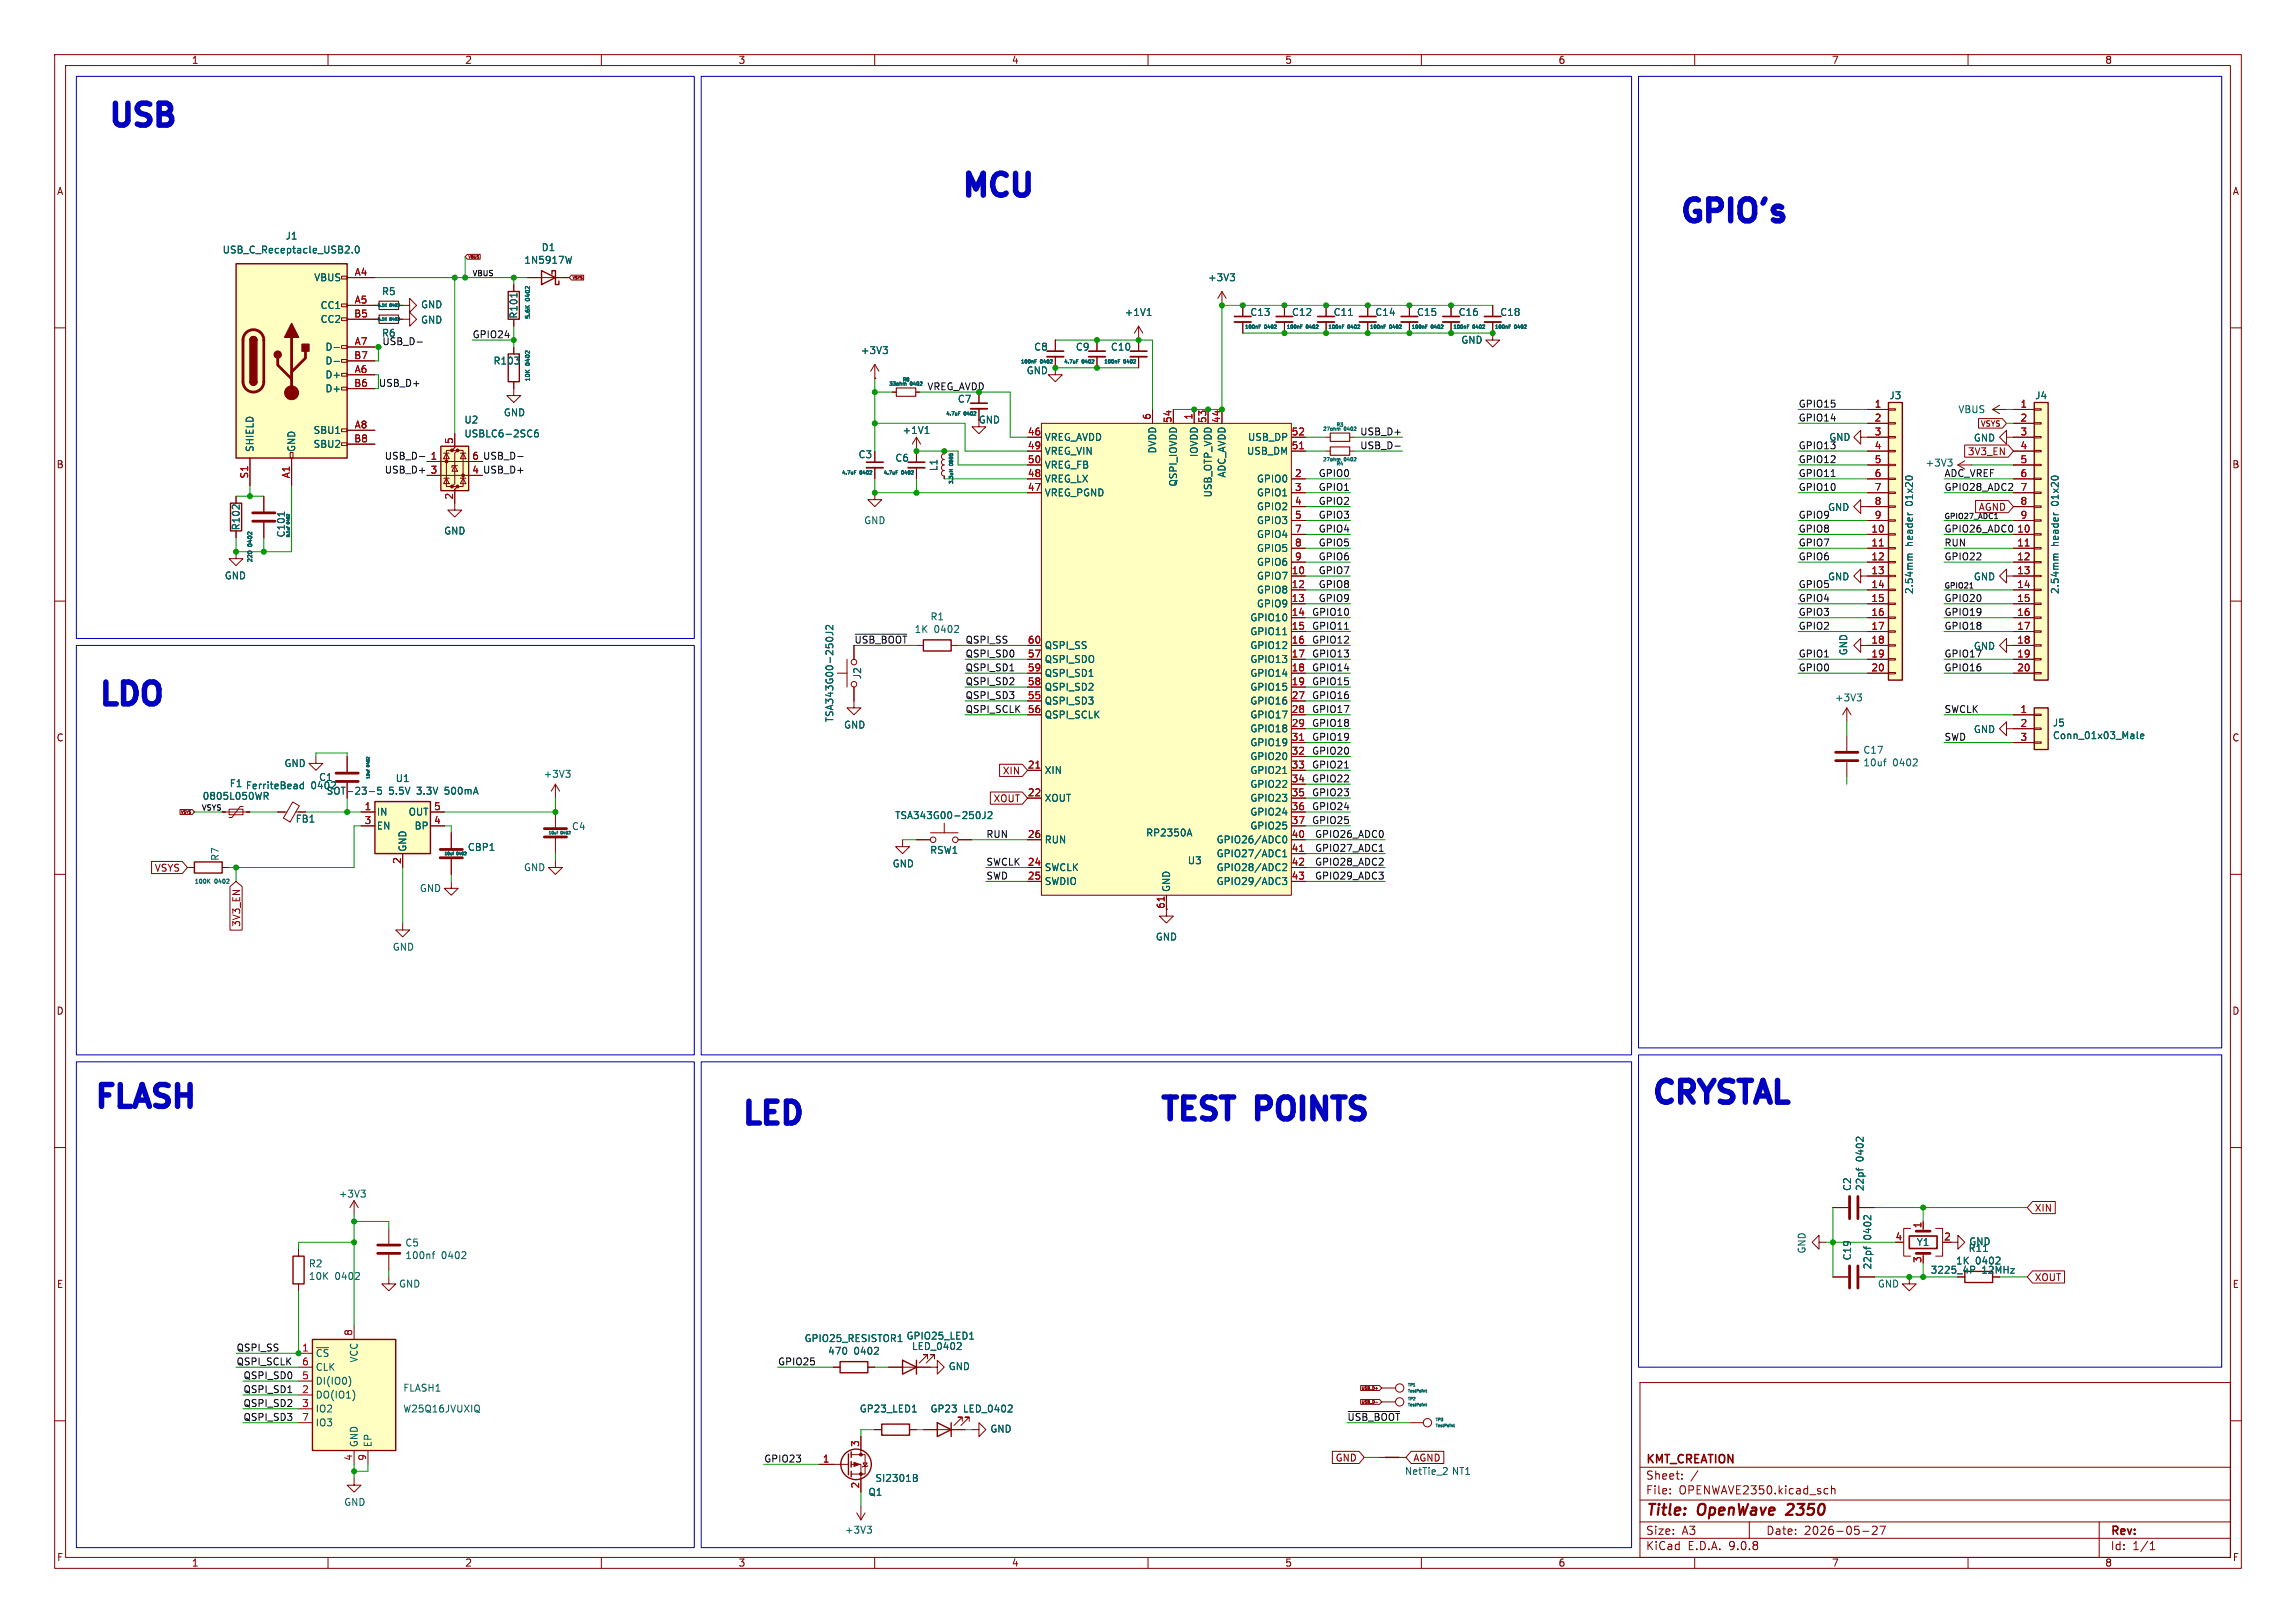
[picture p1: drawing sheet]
<svg xmlns="http://www.w3.org/2000/svg" width="420mm" height="297mm" viewBox="0 0 420 297" stroke-linecap="round" stroke-linejoin="round" font-family="sans-serif">
<defs><g id="words">
<g font-size="5.6" fill="#0000c2">
<text x="19.1" y="24.6">USB</text>
<text x="175.1" y="37.4">MCU</text>
<text x="306.5" y="42.1">GPIO's</text>
<text x="17.3" y="130.5">LDO</text>
<text x="301.4" y="203.4">CRYSTAL</text>
<text x="16.5" y="204.2">FLASH</text>
<text x="134.9" y="207.2">LED</text>
<text x="211.4" y="206.4">TEST</text>
<text x="230.2" y="206.4">POINTS</text>
</g>
<g font-size="2.8" fill="#840000">
<text x="301" y="277.9">Title:</text>
<text x="310.6" y="277.9">OpenWave</text>
<text x="327.7" y="277.9">2350</text>
</g>
<g font-size="2.1" fill="#840000">
<text x="301" y="268.2">KMT_CREATION</text>
<text x="301" y="273.7">File:</text>
<text x="301" y="271">Sheet:</text>
<text x="307.1" y="273.7">OPENWAVE2350.kicad_sch</text>
<text x="301" y="281.1">Size:</text>
<text x="307.6" y="281.1">A3</text>
<text x="323" y="281.1">Date:</text>
<text x="330" y="281.1">2026-05-27</text>
<text x="386" y="281.3">Rev:</text>
<text x="301" y="283.9">KiCad</text>
<text x="308.7" y="283.9">E.D.A.</text>
<text x="316.3" y="283.9">9.0.8</text>
<text x="386" y="283.9">Id:</text>
<text x="390.1" y="283.9">1/1</text>
</g>
<g font-size="1.8" fill="#840000">
<text x="35" y="11.9">1</text>
<text x="85" y="11.9">2</text>
<text x="135" y="11.9">3</text>
<text x="185" y="11.9">4</text>
<text x="235" y="11.9">5</text>
<text x="285" y="11.9">6</text>
<text x="335" y="11.9">7</text>
<text x="385" y="11.9">8</text>
<text x="10.3" y="35.9">A</text>
<text x="408.3" y="35.9">A</text>
<text x="178.9" y="77.7">GND</text>
<text x="359.9" y="83.5">3V3_EN</text>
<text x="10.3" y="85.9">B</text>
<text x="86.3" y="86.7">4 USB_D+</text>
<text x="408.2" y="85.9">B</text>
<text x="10.3" y="135.9">C</text>
<text x="408.2" y="135.9">C</text>
<text x="183.3" y="141.9">XIN</text>
<text x="181.6" y="147">XOUT</text>
<text x="28.2" y="159.7">VSYS</text>
<text x="44.1" y="169.7" transform="rotate(-90 44.1 169.7)">3V3_EN</text>
<text x="10.3" y="185.9">D</text>
<text x="408.2" y="185.9">D</text>
<text x="372.1" y="221.9">XIN</text>
<text x="353.1" y="233.3">3225_4P</text>
<text x="362.5" y="233.3">12MHz</text>
<text x="10.3" y="235.9">E</text>
<text x="372.1" y="234.6">XOUT</text>
<text x="408.3" y="235.9">E</text>
<text x="244.2" y="267.7">GND</text>
<text x="258.4" y="267.7">AGND</text>
<text x="10.3" y="285.9">F</text>
<text x="35" y="286.9">1</text>
<text x="85" y="286.9">2</text>
<text x="135" y="286.9">3</text>
<text x="185" y="286.9">4</text>
<text x="235" y="286.9">5</text>
<text x="285" y="286.9">6</text>
<text x="335" y="286.9">7</text>
<text x="385" y="286.9">8</text>
<text x="408.3" y="285.9">F</text>
</g>
<g font-size="1.8" fill="#006464">
<text x="40.6" y="46.6">USB_C_Receptacle_USB2.0</text>
<text x="52.1" y="44">J1</text>
<text x="99" y="46.2">D1</text>
<text x="57.4" y="51.7">VBUS</text>
<text x="95.8" y="48.5">1N5917W</text>
<text x="220.9" y="51.7">+3V3</text>
<text x="58.5" y="56.7">CC1</text>
<text x="58.5" y="59.3">CC2</text>
<text x="69.8" y="54.2">R5</text>
<text x="76.9" y="59.4">GND</text>
<text x="76.9" y="56.6">GND</text>
<text x="94.8" y="58.4" transform="rotate(-90 94.8 58.4)">R101</text>
<text x="205.6" y="58">+1V1</text>
<text x="228.6" y="58">C13</text>
<text x="236.2" y="58">C12</text>
<text x="243.8" y="58">C11</text>
<text x="251.5" y="58">C14</text>
<text x="259.1" y="58">C15</text>
<text x="266.7" y="58">C16</text>
<text x="274.3" y="58">C18</text>
<text x="59.4" y="64.4">D-</text>
<text x="69.8" y="61.8">R6</text>
<text x="157.4" y="65">+3V3</text>
<text x="189.1" y="64.4">C8</text>
<text x="196.7" y="64.4">C9</text>
<text x="203.1" y="64.4">C10</text>
<text x="267.2" y="63.1">GND</text>
<text x="59.4" y="66.9">D-</text>
<text x="59.4" y="69.4">D+</text>
<text x="59.4" y="72">D+</text>
<text x="90.2" y="66.9">R103</text>
<text x="187.7" y="68.7">GND</text>
<text x="84.8" y="77.7">U2</text>
<text x="92.1" y="76.4">GND</text>
<text x="175.1" y="73.9">C7</text>
<text x="345.5" y="73.3">J3</text>
<text x="358.1" y="75.8">VBUS</text>
<text x="372.2" y="73.3">J4</text>
<text x="46.6" y="82.8" transform="rotate(-90 46.6 82.8)">SHIELD</text>
<text x="54.2" y="82.8" transform="rotate(-90 54.2 82.8)">GND</text>
<text x="57.3" y="79.6">SBU1</text>
<text x="57.3" y="82.1">SBU2</text>
<text x="84.8" y="80.2">USBLC6-2SC6</text>
<text x="165" y="79.6">+1V1</text>
<text x="191" y="80.9">VREG_AVDD</text>
<text x="191" y="83.4">VREG_VIN</text>
<text x="211.7" y="83.1" transform="rotate(-90 211.7 83.1)">DVDD</text>
<text x="219.3" y="83.7" transform="rotate(-90 219.3 83.7)">IOVDD</text>
<text x="228" y="83.4">USB_DM</text>
<text x="228.2" y="80.9">USB_DP</text>
<text x="334.5" y="80.9">GND</text>
<text x="361" y="81">GND</text>
<text x="156.9" y="84">C3</text>
<text x="163.7" y="84.7">C6</text>
<text x="171.7" y="86.3" transform="rotate(-90 171.7 86.3)">L1</text>
<text x="191" y="86">VREG_FB</text>
<text x="191" y="88.5">VREG_LX</text>
<text x="215.5" y="89.1" transform="rotate(-90 215.5 89.1)">QSPI_IOVDD</text>
<text x="224.4" y="87.5" transform="rotate(-90 224.4 87.5)">ADC_AVDD</text>
<text x="229.8" y="88.5">GPIO0</text>
<text x="352.1" y="85.6">+3V3</text>
<text x="191" y="91">VREG_PGND</text>
<text x="221.8" y="91.1" transform="rotate(-90 221.8 91.1)">USB_OTP_VDD</text>
<text x="229.8" y="91">GPIO1</text>
<text x="229.8" y="93.6">GPIO2</text>
<text x="334.3" y="93.7">GND</text>
<text x="350.1" y="92.4" transform="rotate(-90 350.1 92.4)">01x20</text>
<text x="376.8" y="92.4" transform="rotate(-90 376.8 92.4)">01x20</text>
<text x="44" y="97.1" transform="rotate(-90 44 97.1)">R102</text>
<text x="52.3" y="98.5" transform="rotate(-90 52.3 98.5)">C101</text>
<text x="81.1" y="98">GND</text>
<text x="158" y="96.1">GND</text>
<text x="229.8" y="96.1">GPIO3</text>
<text x="229.8" y="98.7">GPIO4</text>
<text x="229.8" y="101.2">GPIO5</text>
<text x="350.1" y="100" transform="rotate(-90 350.1 100)">header</text>
<text x="376.8" y="100" transform="rotate(-90 376.8 100)">header</text>
<text x="41" y="106.2">GND</text>
<text x="229.8" y="103.7">GPIO6</text>
<text x="229.8" y="106.3">GPIO7</text>
<text x="334.3" y="106.4">GND</text>
<text x="361" y="106.4">GND</text>
<text x="170.1" y="113.7">R1</text>
<text x="228.6" y="113.9">GPIO10</text>
<text x="229.8" y="108.8">GPIO8</text>
<text x="229.8" y="111.4">GPIO9</text>
<text x="350.1" y="108.8" transform="rotate(-90 350.1 108.8)">2.54mm</text>
<text x="376.8" y="108.8" transform="rotate(-90 376.8 108.8)">2.54mm</text>
<text x="167.2" y="116">1K</text>
<text x="170.9" y="116">0402</text>
<text x="191" y="119">QSPI_SS</text>
<text x="228.6" y="116.4">GPIO11</text>
<text x="228.6" y="119">GPIO12</text>
<text x="361" y="119.1">GND</text>
<text x="157.7" y="124.4" transform="rotate(-90 157.7 124.4)">J2</text>
<text x="191" y="121.5">QSPI_SDO</text>
<text x="191" y="124.1">QSPI_SD1</text>
<text x="228.6" y="121.5">GPIO13</text>
<text x="228.6" y="124.1">GPIO14</text>
<text x="338.1" y="120" transform="rotate(-90 338.1 120)">GND</text>
<text x="191" y="126.6">QSPI_SD2</text>
<text x="191" y="129.1">QSPI_SD3</text>
<text x="191" y="131.7">QSPI_SCLK</text>
<text x="228.6" y="126.6">GPIO15</text>
<text x="228.6" y="129.1">GPIO16</text>
<text x="228.6" y="131.7">GPIO17</text>
<text x="335.6" y="128.5">+3V3</text>
<text x="152.6" y="132.3" transform="rotate(-90 152.6 132.3)">TSA343G00-250J2</text>
<text x="154.3" y="133.5">GND</text>
<text x="228.6" y="134.2">GPIO18</text>
<text x="228.6" y="136.8">GPIO19</text>
<text x="361" y="134.3">GND</text>
<text x="375.4" y="133.1">J5</text>
<text x="375.4" y="135.5">Conn_01x03_Male</text>
<text x="51.9" y="140.6">GND</text>
<text x="58.3" y="143.1">C1</text>
<text x="72.3" y="143.3">U1</text>
<text x="99.3" y="142.5">+3V3</text>
<text x="191" y="141.8">XIN</text>
<text x="228.6" y="139.3">GPIO20</text>
<text x="228.6" y="141.8">GPIO21</text>
<text x="340.8" y="140.4">10uf</text>
<text x="340.8" y="138.1">C17</text>
<text x="346.2" y="140.4">0402</text>
<text x="37" y="146.6">0805L050WR</text>
<text x="41.9" y="144.2">F1 FerriteBead</text>
<text x="56.9" y="144.6">0402</text>
<text x="59.6" y="145.6">SOT-23-5</text>
<text x="68.8" y="149.5">IN</text>
<text x="71.1" y="145.6">5.5V</text>
<text x="74.7" y="149.5">OUT</text>
<text x="76.4" y="145.6">3.3V</text>
<text x="81.7" y="145.6">500mA</text>
<text x="191" y="146.9">XOUT</text>
<text x="228.6" y="144.4">GPIO22</text>
<text x="228.6" y="146.9">GPIO23</text>
<text x="228.6" y="149.5">GPIO24</text>
<text x="54" y="150.7">FB1</text>
<text x="68.8" y="152">EN</text>
<text x="74.5" y="156" transform="rotate(-90 74.5 156)">GND</text>
<text x="75.7" y="152">BP</text>
<text x="85.5" y="155.9">CBP1</text>
<text x="104.5" y="152.1">C4</text>
<text x="163.6" y="150.1">TSA343G00-250J2</text>
<text x="191" y="154.5">RUN</text>
<text x="209.6" y="153.3">RP2350A</text>
<text x="222.4" y="154.5">GPIO26/ADC0</text>
<text x="228.6" y="152">GPIO25</text>
<text x="40.2" y="157.6" transform="rotate(-90 40.2 157.6)">R7</text>
<text x="95.8" y="159.6">GND</text>
<text x="163.2" y="158.9">GND</text>
<text x="170" y="156.4">RSW1</text>
<text x="191" y="159.6">SWCLK</text>
<text x="217.2" y="158.3">U3</text>
<text x="222.4" y="157.1">GPIO27/ADC1</text>
<text x="222.4" y="159.6">GPIO28/ADC2</text>
<text x="76.7" y="163.4">GND</text>
<text x="191" y="162.2">SWDIO</text>
<text x="214.2" y="163.3" transform="rotate(-90 214.2 163.3)">GND</text>
<text x="222.4" y="162.2">GPIO29/ADC3</text>
<text x="211.3" y="172.3">GND</text>
<text x="71.8" y="174.2">GND</text>
<text x="341.1" y="212.6" transform="rotate(-90 341.1 212.6)">0402</text>
<text x="61.9" y="219.4">+3V3</text>
<text x="338.8" y="218" transform="rotate(-90 338.8 218)">C2</text>
<text x="341.1" y="218" transform="rotate(-90 341.1 218)">22pf</text>
<text x="342.5" y="226.9" transform="rotate(-90 342.5 226.9)">0402</text>
<text x="56.4" y="232.1">R2</text>
<text x="74.1" y="228.3">C5</text>
<text x="74.1" y="230.6">100nf</text>
<text x="80.7" y="230.6">0402</text>
<text x="330.5" y="229.5" transform="rotate(-90 330.5 229.5)">GND</text>
<text x="338.8" y="230.7" transform="rotate(-90 338.8 230.7)">C19</text>
<text x="342.5" y="232.4" transform="rotate(-90 342.5 232.4)">22pf</text>
<text x="350.5" y="228.2">Y1</text>
<text x="357.7" y="231.6">1K</text>
<text x="360" y="229.3">R11</text>
<text x="360.1" y="228.1">GND</text>
<text x="361.4" y="231.6">0402</text>
<text x="56.4" y="234.4">10K</text>
<text x="61.3" y="234.4">0402</text>
<text x="72.9" y="235.8">GND</text>
<text x="343.4" y="235.8">GND</text>
<text x="147.1" y="245.8">GPIO25_RESISTOR1</text>
<text x="165.7" y="245.3">GPIO25_LED1</text>
<text x="57.7" y="248.5">~{CS}</text>
<text x="57.7" y="251.1">CLK</text>
<text x="65.6" y="249.4" transform="rotate(-90 65.6 249.4)">VCC</text>
<text x="151.4" y="248.1">470</text>
<text x="156.2" y="248.1">0402</text>
<text x="166.7" y="247.2">LED_0402</text>
<text x="173.4" y="250.9">GND</text>
<text x="57.7" y="253.6">DI(IO0)</text>
<text x="57.7" y="256.1">DO(IO1)</text>
<text x="73.7" y="254.9">FLASH1</text>
<text x="57.7" y="258.7">IO2</text>
<text x="57.7" y="261.2">IO3</text>
<text x="73.7" y="258.7">W25Q16JVUXIQ</text>
<text x="157.2" y="258.7">GP23_LED1</text>
<text x="170.1" y="258.7">GP23</text>
<text x="176.2" y="258.7">LED_0402</text>
<text x="181.1" y="262.4">GND</text>
<text x="65.6" y="264.9" transform="rotate(-90 65.6 264.9)">GND</text>
<text x="68.2" y="264.9" transform="rotate(-90 68.2 264.9)">EP</text>
<text x="62.9" y="275.8">GND</text>
<text x="158.8" y="273.9">Q1</text>
<text x="160" y="271.4">SI2301B</text>
<text x="256.9" y="270.1">NetTie_2</text>
<text x="265.5" y="270.1">NT1</text>
<text x="154.5" y="280.8">+3V3</text>
</g>
<g font-size="1.8" fill="#a90000">
<text x="64.8" y="50.5">A4</text>
<text x="64.7" y="58.2">B5</text>
<text x="64.8" y="55.6">A5</text>
<text x="64.7" y="65.8">B7</text>
<text x="64.8" y="63.2">A7</text>
<text x="64.7" y="70.9">B6</text>
<text x="64.8" y="68.3">A6</text>
<text x="210.6" y="76.9" transform="rotate(-90 210.6 76.9)">6</text>
<text x="214.4" y="77.5" transform="rotate(-90 214.4 77.5)">54</text>
<text x="218.2" y="76.9" transform="rotate(-90 218.2 76.9)">1</text>
<text x="220.7" y="77.5" transform="rotate(-90 220.7 77.5)">53</text>
<text x="223.3" y="77.5" transform="rotate(-90 223.3 77.5)">44</text>
<text x="342.8" y="74.7">1</text>
<text x="342.8" y="77.2">2</text>
<text x="369.5" y="74.7">1</text>
<text x="369.5" y="77.2">2</text>
<text x="64.7" y="81">B8</text>
<text x="64.8" y="78.5">A8</text>
<text x="82.9" y="81.4" transform="rotate(-90 82.9 81.4)">5</text>
<text x="187.9" y="79.8">46</text>
<text x="187.9" y="82.3">49</text>
<text x="236.2" y="79.8">52</text>
<text x="236.2" y="82.3">51</text>
<text x="342.8" y="79.8">3</text>
<text x="342.8" y="82.3">4</text>
<text x="369.5" y="79.8">3</text>
<text x="369.5" y="82.3">4</text>
<text x="45.5" y="87.7" transform="rotate(-90 45.5 87.7)">S1</text>
<text x="53.1" y="87.6" transform="rotate(-90 53.1 87.6)">A1</text>
<text x="78.7" y="84.2">1</text>
<text x="78.7" y="86.7">3</text>
<text x="86.3" y="84.2">6</text>
<text x="86.3" y="86.7">4</text>
<text x="187.9" y="84.8">50</text>
<text x="187.9" y="87.4">48</text>
<text x="187.9" y="89.9">47</text>
<text x="236.8" y="87.4">2</text>
<text x="236.8" y="89.9">3</text>
<text x="342.8" y="84.8">5</text>
<text x="342.8" y="87.4">6</text>
<text x="342.8" y="89.9">7</text>
<text x="369.5" y="84.8">5</text>
<text x="369.5" y="87.4">6</text>
<text x="369.5" y="89.9">7</text>
<text x="82.9" y="91.5" transform="rotate(-90 82.9 91.5)">2</text>
<text x="236.8" y="92.5">4</text>
<text x="236.8" y="95">5</text>
<text x="342.8" y="92.5">8</text>
<text x="342.8" y="95">9</text>
<text x="369.5" y="92.5">8</text>
<text x="369.5" y="95">9</text>
<text x="236.8" y="97.5">7</text>
<text x="236.8" y="100.1">8</text>
<text x="342.2" y="97.5">10</text>
<text x="342.2" y="100.1">11</text>
<text x="368.9" y="97.5">10</text>
<text x="368.9" y="100.1">11</text>
<text x="236.2" y="105.2">10</text>
<text x="236.2" y="107.7">12</text>
<text x="236.8" y="102.6">9</text>
<text x="342.2" y="102.6">12</text>
<text x="342.2" y="105.2">13</text>
<text x="342.2" y="107.7">14</text>
<text x="368.9" y="102.6">12</text>
<text x="368.9" y="105.2">13</text>
<text x="368.9" y="107.7">14</text>
<text x="236.2" y="110.2">13</text>
<text x="236.2" y="112.8">14</text>
<text x="342.2" y="110.2">15</text>
<text x="342.2" y="112.8">16</text>
<text x="368.9" y="110.2">15</text>
<text x="368.9" y="112.8">16</text>
<text x="187.9" y="117.9">60</text>
<text x="236.2" y="115.3">15</text>
<text x="236.2" y="117.9">16</text>
<text x="342.2" y="115.3">17</text>
<text x="342.2" y="117.9">18</text>
<text x="368.9" y="115.3">17</text>
<text x="368.9" y="117.9">18</text>
<text x="187.9" y="120.4">57</text>
<text x="187.9" y="122.9">59</text>
<text x="187.9" y="125.5">58</text>
<text x="236.2" y="120.4">17</text>
<text x="236.2" y="122.9">18</text>
<text x="236.2" y="125.5">19</text>
<text x="342.2" y="120.4">19</text>
<text x="342.2" y="122.9">20</text>
<text x="368.9" y="120.4">19</text>
<text x="368.9" y="122.9">20</text>
<text x="187.9" y="128">55</text>
<text x="187.9" y="130.6">56</text>
<text x="236.2" y="128">27</text>
<text x="236.2" y="130.6">28</text>
<text x="369.5" y="130.6">1</text>
<text x="236.2" y="133.1">29</text>
<text x="236.2" y="135.6">31</text>
<text x="369.5" y="133.1">2</text>
<text x="369.5" y="135.6">3</text>
<text x="187.9" y="140.7">21</text>
<text x="236.2" y="138.2">32</text>
<text x="236.2" y="140.7">33</text>
<text x="236.2" y="143.3">34</text>
<text x="66.6" y="148.3">1</text>
<text x="79.3" y="148.3">5</text>
<text x="187.9" y="145.8">22</text>
<text x="236.2" y="145.8">35</text>
<text x="236.2" y="148.3">36</text>
<text x="66.6" y="150.9">3</text>
<text x="79.3" y="150.9">4</text>
<text x="187.9" y="153.4">26</text>
<text x="236.2" y="150.9">37</text>
<text x="236.2" y="153.4">40</text>
<text x="236.2" y="156">41</text>
<text x="73.4" y="158.2" transform="rotate(-90 73.4 158.2)">2</text>
<text x="187.9" y="158.5">24</text>
<text x="187.9" y="161">25</text>
<text x="236.2" y="158.5">42</text>
<text x="236.2" y="161">43</text>
<text x="213.1" y="166.4" transform="rotate(-90 213.1 166.4)">61</text>
<text x="346.6" y="227.1">4</text>
<text x="351.5" y="224.9" transform="rotate(-90 351.5 224.9)">1</text>
<text x="355.5" y="227.1">2</text>
<text x="351.5" y="231.2" transform="rotate(-90 351.5 231.2)">3</text>
<text x="64.5" y="244.5" transform="rotate(-90 64.5 244.5)">8</text>
<text x="55.2" y="247.4">1</text>
<text x="55.2" y="249.9">6</text>
<text x="55.2" y="252.5">5</text>
<text x="55.2" y="255">2</text>
<text x="55.2" y="257.6">3</text>
<text x="55.2" y="260.1">7</text>
<text x="64.5" y="267.4" transform="rotate(-90 64.5 267.4)">4</text>
<text x="67.1" y="267.4" transform="rotate(-90 67.1 267.4)">9</text>
<text x="150.4" y="267.7">1</text>
<text x="157.2" y="264.9" transform="rotate(-90 157.2 264.9)">3</text>
<text x="157.2" y="272.5" transform="rotate(-90 157.2 272.5)">2</text>
</g>
<g font-size="1.8" fill="#0f0f0f">
<text x="69.8" y="63.2">USB_D-</text>
<text x="86.4" y="62">GPIO24</text>
<text x="69.2" y="70.9">USB_D+</text>
<text x="328.9" y="77.2">GPIO14</text>
<text x="328.9" y="74.7">GPIO15</text>
<text x="248.7" y="82.3">USB_D-</text>
<text x="248.7" y="79.7">USB_D+</text>
<text x="328.9" y="82.3">GPIO13</text>
<text x="70.3" y="86.7">USB_D+</text>
<text x="70.3" y="84.2">USB_D-</text>
<text x="86.3" y="84.2">6 USB_D-</text>
<text x="241.1" y="89.9">GPIO1</text>
<text x="241.1" y="87.4">GPIO0</text>
<text x="328.9" y="89.9">GPIO10</text>
<text x="328.9" y="87.4">GPIO11</text>
<text x="328.9" y="84.8">GPIO12</text>
<text x="355.6" y="89.9">GPIO28_ADC2</text>
<text x="355.6" y="87.4">ADC_VREF</text>
<text x="241.1" y="95">GPIO3</text>
<text x="241.1" y="92.4">GPIO2</text>
<text x="328.9" y="95">GPIO9</text>
<text x="361.9" y="93.7">AGND</text>
<text x="241.1" y="100.1">GPIO5</text>
<text x="241.1" y="97.5">GPIO4</text>
<text x="328.9" y="100.1">GPIO7</text>
<text x="328.9" y="97.5">GPIO8</text>
<text x="355.6" y="100.1">RUN</text>
<text x="355.6" y="97.5">GPIO26_ADC0</text>
<text x="241.1" y="102.6">GPIO6</text>
<text x="241.1" y="105.1">GPIO7</text>
<text x="241.1" y="107.7">GPIO8</text>
<text x="328.9" y="102.6">GPIO6</text>
<text x="328.9" y="107.7">GPIO5</text>
<text x="355.6" y="102.6">GPIO22</text>
<text x="239.9" y="112.8">GPIO10</text>
<text x="241.1" y="110.2">GPIO9</text>
<text x="328.9" y="110.2">GPIO4</text>
<text x="328.9" y="112.8">GPIO3</text>
<text x="355.6" y="112.8">GPIO19</text>
<text x="355.6" y="110.2">GPIO20</text>
<text x="156.2" y="117.8">~{USB_BOOT}</text>
<text x="176.5" y="117.8">QSPI_SS</text>
<text x="239.9" y="117.8">GPIO12</text>
<text x="239.9" y="115.3">GPIO11</text>
<text x="328.9" y="115.3">GPIO2</text>
<text x="355.6" y="115.3">GPIO18</text>
<text x="176.5" y="120.4">QSPI_SD0</text>
<text x="176.5" y="125.5">QSPI_SD2</text>
<text x="176.5" y="122.9">QSPI_SD1</text>
<text x="239.9" y="120.4">GPIO13</text>
<text x="239.9" y="125.5">GPIO15</text>
<text x="239.9" y="122.9">GPIO14</text>
<text x="328.9" y="120.4">GPIO1</text>
<text x="328.9" y="122.9">GPIO0</text>
<text x="355.6" y="122.9">GPIO16</text>
<text x="355.6" y="120.4">GPIO17</text>
<text x="176.5" y="128">QSPI_SD3</text>
<text x="176.5" y="130.5">QSPI_SCLK</text>
<text x="239.9" y="128">GPIO16</text>
<text x="239.9" y="130.5">GPIO17</text>
<text x="355.6" y="130.5">SWCLK</text>
<text x="239.9" y="133.1">GPIO18</text>
<text x="239.9" y="135.6">GPIO19</text>
<text x="355.6" y="135.6">SWD</text>
<text x="239.9" y="140.7">GPIO21</text>
<text x="239.9" y="138.2">GPIO20</text>
<text x="239.9" y="143.2">GPIO22</text>
<text x="239.9" y="148.3">GPIO24</text>
<text x="239.9" y="145.8">GPIO23</text>
<text x="180.3" y="153.4">RUN</text>
<text x="239.9" y="150.9">GPIO25</text>
<text x="240.5" y="153.4">GPIO26_ADC0</text>
<text x="240.5" y="155.9">GPIO27_ADC1</text>
<text x="180.3" y="161">SWD</text>
<text x="180.3" y="158.5">SWCLK</text>
<text x="240.5" y="161">GPIO29_ADC3</text>
<text x="240.5" y="158.5">GPIO28_ADC2</text>
<text x="43.2" y="249.9">QSPI_SCLK</text>
<text x="43.2" y="247.4">QSPI_SS</text>
<text x="142.2" y="249.9">GPIO25</text>
<text x="44.4" y="257.5">QSPI_SD2</text>
<text x="44.4" y="252.5">QSPI_SD0</text>
<text x="44.4" y="255">QSPI_SD1</text>
<text x="44.4" y="260.1">QSPI_SD3</text>
<text x="246.4" y="260.1">~{USB_BOOT}</text>
<text x="139.7" y="267.7">GPIO23</text>
</g>
<text font-size="1.8" fill="#009600" x="169.5" y="71.5">VREG_AVDD</text>
<g font-size="1.4" fill="#0f0f0f">
<text x="86.4" y="50.6">VBUS</text>
<text x="355.6" y="95">GPIO27_ADC1</text>
<text x="355.6" y="107.7">GPIO21</text>
<text x="36.8" y="148.4">VSYS</text>
</g>
<text font-size="1.4" fill="#840000" x="362.2" y="78.3">VSYS</text>
<g font-size="1.1" fill="#006464">
<text x="97.1" y="58.5" transform="rotate(-90 97.1 58.5)">5.6K</text>
<text x="97.1" y="55" transform="rotate(-90 97.1 55)">0402</text>
<text x="97.1" y="69.9" transform="rotate(-90 97.1 69.9)">10K</text>
<text x="97.1" y="66.8" transform="rotate(-90 97.1 66.8)">0402</text>
<text x="46.3" y="100" transform="rotate(-90 46.3 100)">0402</text>
<text x="46.3" y="103" transform="rotate(-90 46.3 103)">220</text>
<text x="35.5" y="161.9">100K</text>
<text x="39.3" y="161.9">0402</text>
</g>
<g font-size=".9" fill="#006464">
<text x="227.6" y="60.4">100nF</text>
<text x="231.3" y="60.4">0402</text>
<text x="235.2" y="60.4">100nF</text>
<text x="239" y="60.4">0402</text>
<text x="242.8" y="60.4">100nF</text>
<text x="246.6" y="60.4">0402</text>
<text x="250.5" y="60.4">100nF</text>
<text x="254.2" y="60.4">0402</text>
<text x="258.1" y="60.4">100nF</text>
<text x="261.8" y="60.4">0402</text>
<text x="265.7" y="60.4">100nF</text>
<text x="269.4" y="60.4">0402</text>
<text x="273.3" y="60.4">100nF</text>
<text x="277.1" y="60.4">0402</text>
<text x="162.5" y="70.8">33ohm</text>
<text x="164.9" y="70">R8</text>
<text x="166.5" y="70.8">0402</text>
<text x="186.6" y="66.7">100nF</text>
<text x="190.3" y="66.7">0402</text>
<text x="194.5" y="66.7">4.7uF</text>
<text x="198" y="66.7">0402</text>
<text x="201.8" y="66.7">100nF</text>
<text x="205.6" y="66.7">0402</text>
<text x="172.9" y="76.2">4.7uF</text>
<text x="176.4" y="76.2">0402</text>
<text x="241.9" y="79">27ohm</text>
<text x="244.3" y="78.3">R3</text>
<text x="245.9" y="79">0402</text>
<text x="153.9" y="87">4.7uF</text>
<text x="157.3" y="87">0402</text>
<text x="161.5" y="87">4.7uF</text>
<text x="164.9" y="87">0402</text>
<text x="174.5" y="88.7" transform="rotate(-90 174.5 88.7)">3.3uH</text>
<text x="174.5" y="85.2" transform="rotate(-90 174.5 85.2)">0805</text>
<text x="241.9" y="84.6">27ohm</text>
<text x="244.3" y="85.4">R4</text>
<text x="245.9" y="84.6">0402</text>
</g>
<g font-size=".7" fill="#840000">
<text x="85.6" y="47.5">VBUS</text>
<text x="104.6" y="51.3">VSYS</text>
<text x="32.9" y="149.1">VSYS</text>
<text x="248.8" y="254.5">USB_D+</text>
<text x="248.8" y="257.1">USB_D-</text>
</g>
<g font-size=".7" fill="#006464">
<text x="69" y="56.3">5.1K</text>
<text x="69" y="58.9">5.1K</text>
<text x="71.3" y="56.3">0402</text>
<text x="71.3" y="58.9">0402</text>
<text x="53.1" y="95.8" transform="rotate(-90 53.1 95.8)">0402</text>
<text x="53.1" y="98.4" transform="rotate(-90 53.1 98.4)">0.1uf</text>
<text x="67.8" y="142.7" transform="rotate(-90 67.8 142.7)">10uf</text>
<text x="67.8" y="140.3" transform="rotate(-90 67.8 140.3)">0402</text>
<text x="100.2" y="152.8">10uf</text>
<text x="102.6" y="152.8">0402</text>
<text x="81.2" y="156.7">10uf</text>
<text x="83.6" y="156.7">0402</text>
<text x="257.4" y="255">TestPoint</text>
<text x="257.4" y="257.5">TestPoint</text>
<text x="257.4" y="253.9">TP1</text>
<text x="257.4" y="256.4">TP2</text>
<text x="262.5" y="261.3">TestPoint</text>
<text x="262.5" y="260.2">TP3</text>
</g>
</g></defs>
<g fill="none" stroke="#840000" stroke-width=".18">
<path d="M10 10h400v277h-400zM12 12h396v273h-396zM60 10v2M110 10v2M160 10v2M210 10v2M260 10v2M310 10v2M360 10v2M10 60h2M408 60h2M10 110h2"/>
<path d="M408 110h2M10 160h2M408 160h2M10 210h2M408 210h2M71.1 224.8v2.8M71.1 229.6v2.8M300 253h108v32h-108zM10 260h2M300 278.5h108M300 274.5h108M300 268.5h108"/>
<path d="M305.5 273.2v.2M305.5 272.5v.1M307.7 270.5v.2M307.7 269.8v.1M310.6 269.1l-1.3 1.9M320 278.5v3M334.2 272.4l.2 .1M334.4 273.3l-.2 .1M335 271.9v1.5M335 272.5l.2-.1 .4 .1 .1 .9M342.5 279.4l.6-.1 .2 .1 .1 .3-1 1.1h1M343.9 279.3h1l-.7 1.5"/>
<path d="M384 278.5v6.5M408 260h2M60 285v2M110 285v2M160 285v2M210 285v2M260 285v2M300 281.5h108M310 285v2M340.7 280.2h1.2M360 285v2M393.3 283.6h.9"/>
<path d="M393.3 282.5l.4-.4v1.5"/>
</g>
<path d="M328 276.1l-1.3 1.1h1.2" fill="none" stroke="#840000" stroke-width=".4"/>
<path d="M69.1 227.8h4.1M69.1 229.4h4.1" fill="none" stroke="#840000" stroke-width=".51"/>
<path d="M79.1 229.5h.4M79.5 229.1l-.3 .1v1.1M84.4 230.3h.8M85.2 229.2v.4" fill="none" stroke="#006464" stroke-width=".18"/>
<path d="M345.4 73.7h2.6v50.8h-2.6z" fill="#ffffc2"/>
<path d="M345.4 73.7h2.6v50.8h-2.6z" fill="none" stroke="#840000" stroke-width=".25"/>
<g fill="none" stroke="#840000" stroke-width=".18">
<path d="M341.6 74.9h3.8M341.6 77.5h3.8M345.4 74.8h1.3v.3h-1.3zM345.4 77.3h1.3v.3h-1.3zM345.4 79.9h1.3v.2h-1.3zM341.6 80h3.8M341.6 82.6h3.8M341.6 85.1h3.8M341.6 87.6h3.8M341.6 90.2h3.8M341.6 92.7h3.8M341.6 95.3h3.8"/>
<path d="M341.6 97.8h3.8M345.4 82.4h1.3v.3h-1.3zM345.4 85h1.3v.2h-1.3zM345.4 87.5h1.3v.3h-1.3zM345.4 90h1.3v.3h-1.3zM345.4 92.6h1.3v.2h-1.3zM345.4 95.1h1.3v.3h-1.3zM345.4 97.7h1.3v.2h-1.3zM341.6 100.3h3.8M341.6 102.9h3.8M341.6 105.4h3.8M341.6 108h3.8"/>
<path d="M341.6 110.5h3.8M341.6 113h3.8M341.6 115.6h3.8M341.6 118.1h3.8M345.4 100.2h1.3v.3h-1.3zM345.4 102.7h1.3v.3h-1.3zM345.4 105.3h1.3v.2h-1.3zM345.4 107.8h1.3v.3h-1.3zM345.4 110.4h1.3v.2h-1.3zM345.4 112.9h1.3v.3h-1.3zM345.4 115.4h1.3v.3h-1.3zM345.4 118h1.3v.2h-1.3z"/>
<path d="M341.6 120.7h3.8M341.6 123.2h3.8M345.4 120.5h1.3v.3h-1.3zM345.4 123.1h1.3v.2h-1.3z"/>
</g>
<path d="M343.8 99.9h.7" fill="none" stroke="#a90000" stroke-width=".18"/>
<path d="M349 93.8v.1M349.8 101.4h-.8v.4l.2 .1" fill="none" stroke="#006464" stroke-width=".18"/>
<path d="M372.1 73.7h2.5v50.8h-2.5z" fill="#ffffc2"/>
<path d="M372.1 73.7h2.5v50.8h-2.5z" fill="none" stroke="#840000" stroke-width=".25"/>
<g fill="none" stroke="#840000" stroke-width=".18">
<path d="M179.1 74.8v3.3h1.2l-1.2 1.3-1.3-1.3h1.3M179.1 71.8v2M368.3 74.9h3.8M368.3 77.5h3.8M372.1 74.8h1.3v.3h-1.3zM372.1 77.3h1.3v.3h-1.3zM372.1 79.9h1.3v.2h-1.3zM340.4 80v-1.3l-1.3 1.3 1.3 1.3v-1.3h1.2M340.4 92.7v-1.3l-1.3 1.3 1.3 1.3v-1.3h1.2M368.3 80h3.8M368.3 82.6h3.8M368.3 85.1h3.8"/>
<path d="M368.3 87.6h3.8M368.3 90.2h3.8M368.3 92.7h3.8M368.3 95.3h3.8M368.3 97.8h3.8M372.1 82.4h1.3v.3h-1.3zM372.1 85h1.3v.2h-1.3zM372.1 87.5h1.3v.3h-1.3zM372.1 90h1.3v.3h-1.3zM372.1 92.6h1.3v.2h-1.3zM372.1 95.1h1.3v.3h-1.3zM372.1 97.7h1.3v.2h-1.3z"/>
<path d="M340.4 105.4v-1.3l-1.3 1.3 1.3 1.3v-1.3h1.2M340.4 118.1v1.3l-1.3-1.3 1.3-1.3v1.3h1.2M367 118.1v-1.3l-1.2 1.3 1.2 1.3v-1.3h5.1M368.3 100.3h3.8M368.3 102.9h3.8M368.3 105.4h3.8M368.3 108h3.8M368.3 110.5h3.8M368.3 113h3.8M368.3 115.6h3.8M372.1 100.2h1.3v.3h-1.3zM372.1 102.7h1.3v.3h-1.3z"/>
<path d="M372.1 105.3h1.3v.2h-1.3zM372.1 107.8h1.3v.3h-1.3zM372.1 110.4h1.3v.2h-1.3zM372.1 112.9h1.3v.3h-1.3zM372.1 115.4h1.3v.3h-1.3zM372.1 118h1.3v.2h-1.3zM337.8 129.5l-.7 1.3M337.8 129.5l.8 1.3M337.8 129.5v2.6M367 133.4v-1.3l-1.2 1.3 1.2 1.2v-1.2h1.3M368.3 120.7h3.8M368.3 123.2h3.8"/>
<path d="M372.1 120.5h1.3v.3h-1.3zM372.1 123.1h1.3v.2h-1.3z"/>
</g>
<path d="M370.4 99.9h.8" fill="none" stroke="#a90000" stroke-width=".18"/>
<path d="M175.3 75.6h.2M175.3 75.3h.3M375.7 93.8v.1M376.5 101.4h-.8v.4l.1 .1M339.7 127h.8l-.4 .5M340.3 127.5l.2 .2v.3l-.2 .3" fill="none" stroke="#006464" stroke-width=".18"/>
<path d="M177.5 73.8h3.1" fill="none" stroke="#840000" stroke-width=".3"/>
<path d="M177.5 74.8h3.1" fill="none" stroke="#840000" stroke-width=".33"/>
<path d="M372.1 129.5h2.5v7.7h-2.5z" fill="#ffffc2"/>
<path d="M372.1 129.5h2.5v7.7h-2.5zM53.6 229.9h2v5h-2z" fill="none" stroke="#840000" stroke-width=".25"/>
<g fill="none" stroke="#840000" stroke-width=".18">
<path d="M364.5 74.9l1.3 .8M364.5 74.9h2.5M365.8 74.2l-1.3 .7M337.8 134.6v2.8M337.8 139.4v2.8M368.3 130.8h3.8M368.3 133.4h3.8M368.3 135.9h3.8M372.1 130.7h1.3v.2h-1.3zM372.1 133.2h1.3v.3h-1.3zM372.1 135.8h1.3v.2h-1.3zM64.8 219.7l-.8 1.3"/>
<path d="M64.8 219.7l.7 1.3M64.8 219.7v2.5M54.6 228.6v1.3M54.6 234.9v1.3"/>
</g>
<path d="M344.5 139.3h.5M345 138.9h-.2M350.6 139v.4M390.9 133.9v1.1l.2 .2M391.5 134.8l.7-.2-.1-.2-.4-.1-.2 .2 .1 .6h.5M349.9 140.2h.8M66 217.8h.8l-.4 .5M66.6 218.3l.2 .2v.3l-.2 .3M65 234.1h.8M65.7 233v.4" fill="none" stroke="#006464" stroke-width=".18"/>
<path d="M335.8 137.7h4.1M335.8 139.2h4.1" fill="none" stroke="#840000" stroke-width=".51"/>
<path d="M57.1 245.1h15.3v20.3h-15.3z" fill="#ffffc2"/>
<path d="M93 53.3h2v5.1h-2zM168.9 117.1h5.1v2h-5.1zM57.1 245.1h15.3v20.3h-15.3zM161.3 260.6h5.1v2h-5.1zM171.4 260.3l2.6 1.3-2.6 1.3zM174 260.3v2.6" fill="none" stroke="#840000" stroke-width=".25"/>
<g fill="none" stroke="#840000" stroke-width=".18">
<path d="M73.7 58.4h1.2v1.3l1.3-1.3-1.3-1.2v1.2M94 52.1v1.2M94 58.4v1.3M48.3 90.8v2.8M48.3 95.6v2.8M83.2 92.1v1.2h1.3l-1.3 1.3-1.3-1.3h1.3M160 90.2v1.2h1.3l-1.3 1.3-1.3-1.3h1.3M160 90.2h.1M160 82.6v2M160 85.6v2M167.6 82.6v2M167.6 85.6v2"/>
<path d="M172.7 82.6v.5l-.3 .1-.2 .4 .2 .3 .3 .2M172.7 84.1l-.3 .1-.2 .2 .1 .5 .4 .2-.3 .1-.2 .4 .2 .4 .3 .1-.3 .2-.2 .3 .2 .4 .3 .1v.5M156.2 118.1v2.6M167.6 118.1h1.3M174 118.1h1.3M153.2 123.2h1.7M154.9 120.7v5M156.2 125.7v3.8h1.3l-1.3 1.3-1.3-1.3h1.3M165.1 153.7v1.2h1.3l-1.3 1.3-1.3-1.3h1.3M167.6 153.7h2.6M170.2 152.4h5.1M172.7 150.6v1.8"/>
<path d="M175.3 153.7h2.5M71.1 233.7v1.2h1.3l-1.3 1.3-1.3-1.3h1.3M54.6 247.6h2.5M54.6 250.2h2.5M54.6 252.7h2.5M54.6 255.3h2.5M54.6 257.8h2.5M64.8 242.6v2.5M54.6 260.3h2.5M64.8 270.5v1.3h1.2l-1.2 1.2-1.3-1.2h1.3M64.8 265.4v2.6M67.3 265.4v2.6"/>
<path d="M160 261.6h1.3M166.4 261.6h1.2M168.9 261.6h7.6M176 260.1v-.8h-.7h.7l-1.5 1.6M177.3 260.1v-.8h-.8h.8l-1.5 1.6M177.8 261.6h1.3v-1.3l1.2 1.3-1.2 1.3v-1.3"/>
<circle cx="156.2" cy="121.2" r=".51"/>
<circle cx="156.2" cy="125.2" r=".51"/>
<circle cx="170.7" cy="153.7" r=".51"/>
<circle cx="174.8" cy="153.7" r=".51"/>
</g>
<g fill="none" stroke="#006464" stroke-width=".18">
<path d="M94.6 53.7v.7M96.1 55.9l.4 .5M96.9 55.9l-.5 .3M52 93.7v.7M156.3 86.4h.2M156.3 86.1h.3M163.9 86.4h.2M163.9 86.1h.3M173.6 86h.7M173.9 86v.3M151.1 115.7l1.1 .1 .1 .4M152.3 114.5v.7l-.9-.7-.3 .2 .1 .5"/>
<path d="M174.6 115.7h.8M175.3 114.6v.4M180.2 148.5l-.1 1.1-.4 .2M180.7 148.7l.5-.2 .3 .4-.8 .9h.8M63.9 251.9a1.49 1.49 0 0 1 0 1.8M64.8 254.9v.9M87.5 257.2a.9 .9 0 0 1 0 1.1l.2 .2M166.9 258.4h.7M184.4 258.4h.7M185.1 257.2v.5"/>
</g>
<path d="M158.5 84.6h3M166.1 84.6h3.1" fill="none" stroke="#840000" stroke-width=".3"/>
<path d="M158.5 85.6h3M166.1 85.6h3.1" fill="none" stroke="#840000" stroke-width=".33"/>
<path d="M46.2 95.4h4.1M46.2 93.9h4.1" fill="none" stroke="#840000" stroke-width=".51"/>
<path d="M80.6 81.7h5.1v8.1h-5.1z" fill="#ffffc2"/>
<g fill="#840000" stroke="#840000" stroke-width=".18">
<circle cx="81.7" cy="84.5" r=".25"/>
<circle cx="82.7" cy="82.4" r=".25"/>
<circle cx="82.7" cy="89" r=".25"/>
<circle cx="83.7" cy="82.4" r=".25"/>
<circle cx="83.7" cy="89" r=".25"/>
<circle cx="84.7" cy="87" r=".25"/>
</g>
<g fill="none" stroke="#840000" stroke-width=".18">
<path d="M83.2 79.4v2.5l-.5 .5h1l-.5 .5v5.6l-.5 .5h1l-.5 .5v2.6M78.1 84.5h10.2M78.1 87h7.6M81.2 87.5h1M81.2 82.9h1M81.7 82.9l.5 1h-1zM81.7 87.5l.5 1h-1zM82.7 82.4h-1v6.6h1M83.2 85.2l.5 1h-1zM83.7 85.2h-1v.4M83.7 82.4h1v6.6h-1M84.2 87.5h1"/>
<path d="M84.2 82.9h1M84.7 82.9l.5 1h-1zM84.7 87.5l.5 1h-1zM34.3 158.8h1.3M40.6 158.8h1.3M73.7 168.9v1.3h1.2l-1.2 1.3-1.3-1.3h1.3"/>
</g>
<path d="M80.6 81.7h5.1v8.1h-5.1zM35.6 157.7h5v2.1h-5z" fill="none" stroke="#840000" stroke-width=".25"/>
<path d="M98.4 78.7h-.4a.86 .86 0 0 0 0 1.3l.4-.2 .1-.4-.2-.2h-.4l-.1 .2M38.1 161.2l.3 .4M38.4 160.9l-.4 .4" fill="none" stroke="#006464" stroke-width=".18"/>
<path d="M68.6 146.7h10.1v9.5h-10.1z" fill="#ffffc2"/>
<path d="M93 64.8h2v5.1h-2zM68.6 146.7h10.1v9.5h-10.1zM359.4 232.7h5.1v2h-5.1zM253.4 266.7h2.5" fill="none" stroke="#840000" stroke-width=".25"/>
<g fill="none" stroke="#840000" stroke-width=".18">
<path d="M68.6 55.9h.7M68.6 58.4h.7M72.9 55.9h2v-1.3l1.3 1.3-1.3 1.3v-1.3M72.9 58.4h.8M208.3 59.7l-.8 1.3M208.3 59.7l.7 1.3M208.3 59.7v2.5M250.2 55.9v2M250.2 58.9v2.1M257.8 55.9v2M257.8 58.9v2.1M265.4 55.9v2"/>
<path d="M265.4 58.9v2.1M94 69.9v2.5h1.2l-1.2 1.3-1.3-1.3h1.3M94 63.5v1.3M160 69.2h.1M160 66.7l-.7 1.2M160 66.7l.8 1.2M160 66.7v2.5M163.2 71.8h.8M167.5 71.8h.8M193 67.3v1.3h1.3l-1.3 1.3-1.2-1.3h1.2M193 67.3h.1M193 62.2v2.1"/>
<path d="M193 65.3v2M200.7 62.2v2.1M200.7 65.3v2M208.3 62.2h.1M273 61v1.2h1.3l-1.3 1.3-1.2-1.3h1.2M273 61h.1M167.6 82.6h.1M167.6 80l-.7 1.3M167.6 80l.8 1.3M167.6 80v2.6M242.6 80h.7M246.9 80h.7"/>
<path d="M358.1 85.1l1.3 .8M358.1 85.1h2.6M359.4 84.3l-1.3 .8M367 80v-1.3l-1.2 1.3 1.2 1.3v-1.3h1.3M43.2 101v1.2h-1.3l1.3 1.3 1.2-1.3h-1.2M367 105.4v-1.3l-1.2 1.3 1.2 1.3v-1.3h1.3M57.8 138.4v1.3h1.3l-1.3 1.3-1.3-1.3h1.3M63.5 138.4v2.8M40.6 148.6h5.1M41.9 148.1h2.5v1h-2.5zM44.4 147.6h-.5l-1.5 2h-.5M50.8 148.6h1.7"/>
<path d="M53.5 146.8l1.3 .7-1.7 2.9-1.3-.7zM54.1 148.6h1.8M63.5 143.3v2.8M66 148.6h2.6M66 151.1h2.6M73.7 156.2v2.6M78.7 148.6h2.6M78.7 151.1h2.6M82.5 152.4v2.8M82.5 157.2v2.8M101.6 157.5v1.3h1.3l-1.3 1.2-1.3-1.2h1.3M101.6 143.5v2.6"/>
<path d="M101.6 148.6v2.8M101.6 153.4v2.8M101.6 143.5l-.8 1.3M101.6 143.5l.8 1.3M82.5 161.3v1.3h1.3l-1.3 1.2-1.2-1.2h1.2M213.4 166.4v1.2h1.2l-1.2 1.3-1.3-1.3h1.3M356.9 227.3h1.2v-1.2l1.3 1.2-1.3 1.3v-1.3M252.1 266.7h5.1"/>
</g>
<g fill="none" stroke="#006464" stroke-width=".18">
<path d="M70.5 55.8l.2 .3M70.5 58.4l.2 .2M70.7 55.6l-.3 .3M70.7 58.1l-.3 .3M71.9 55.6l-.1 .3M71.9 58.1l-.1 .4M209.9 57.7h.7M210 56.8l.2-.3v1.2M253.2 59.8h.2M253.2 59.5h.3M260.8 59.8h.2M260.8 59.5h.3"/>
<path d="M268.4 59.8h.2M268.4 59.5h.3M161.5 63.4h.8l-.4 .5M162.1 63.9l.2 .3v.3l-.2 .2M165.7 70.2v.3M169.2 79.3h.7M169.3 78.4l.3-.4v1.3M189.3 66.1h.2M189.3 65.8h.3M196.9 66.1h.2M196.9 65.8h.3M245.1 78.4v.4"/>
<path d="M356.3 84h.8l-.4 .5M356.8 84.5l.3 .2v.3l-.3 .3M67 139.7l.4 .1M48.6 145.7l.4 .6M49 145.2l-.1 .4-.6 .1M55.5 143.1v1.2M55.5 143.6l-.4-.1-.2 .2 .1 .6h.5M61.3 143.2v.4M67 140.8l.1 .2h.4M67.2 140.8v.2M67.6 144.9h.9M69.7 144.1h-.6v.6l.1-.2 .5 .1 .1 .2-.1 .4-.2 .1-.4-.1"/>
<path d="M82.8 156.1h.2M83 155.9l-.1 .1v.4M84.1 155.9l-.1 .4M101.8 152.3h.2M102 152.1l-.1 .1v.4M103.2 152.1l-.1 .4M103.5 141h.8l-.4 .4M104 141.4l.3 .3v.3l-.3 .2M362.8 229h.8M365.1 231.3h.8M365.8 230.2v.4M264.5 268.5l.2 .3v.3l-.8 .7h.8"/>
</g>
<path d="M61.5 143h4M61.5 141.5h4M80.5 155.4h4.1M80.5 157h4.1M99.6 151.6h4M99.6 153.2h4" fill="none" stroke="#840000" stroke-width=".51"/>
<path d="M69.3 55.1h3.6v1.5h-3.6zM69.3 57.7h3.6v1.5h-3.6zM164 71h3.5v1.5h-3.5zM243.3 79.2h3.6v1.6h-3.6z" fill="none" stroke="#840000" stroke-width=".2"/>
<path d="M248.7 57.9h3M256.3 57.9h3M263.9 57.9h3.1M191.5 64.3h3.1M199.1 64.3h3.1" fill="none" stroke="#840000" stroke-width=".3"/>
<path d="M248.7 58.9h3M256.3 58.9h3M263.9 58.9h3.1M191.5 65.3h3.1M199.1 65.3h3.1" fill="none" stroke="#840000" stroke-width=".33"/>
<path d="M190.5 77.5h45.7v86.3h-45.7z" fill="#ffffc2"/>
<g fill="none" stroke="#840000" stroke-width=".18">
<path d="M96.5 50.8h7.6M223.5 55.9h.1M223.5 53.3v2.6M223.5 53.3l-.7 1.3M223.5 53.3l.8 1.3M227.3 55.9v2M227.3 58.9v2.1M234.9 55.9v2M234.9 58.9v2.1M273 55.9v2M273 58.9v2.1M190.5 77.5h45.7v86.3h-45.7z"/>
<path d="M208.3 62.2v2.1M208.3 65.3v2M210.8 74.9v2.6M214.6 74.9v2.6M218.4 74.9v2.6M221 74.9v2.6M223.5 74.9v2.6M188 80h2.5M188 82.6h2.5M188 85.1h2.5M188 87.6h2.5M188 90.2h2.5"/>
<path d="M236.2 80h2.6M236.2 82.6h2.6M236.2 87.6h2.6M236.2 90.2h2.6M236.2 92.7h2.6M236.2 95.3h2.6M236.2 97.8h2.6M242.6 82.6h.7M246.9 82.6h.7M188 118.1h2.5M236.2 118.1h2.6M236.2 100.3h2.6"/>
<path d="M236.2 102.9h2.6M236.2 105.4h2.6M236.2 108h2.6M236.2 110.5h2.6M236.2 113h2.6M236.2 115.6h2.6M188 120.7h2.5M188 123.2h2.5M188 125.7h2.5M188 128.3h2.5M188 130.8h2.5M236.2 120.7h2.6"/>
<path d="M236.2 123.2h2.6M236.2 125.7h2.6M236.2 128.3h2.6M236.2 130.8h2.6M236.2 133.4h2.6M236.2 135.9h2.6M236.2 138.4h2.6M188 141h2.5M188 146.1h2.5M188 153.7h2.5M188 158.8h2.5M236.2 141h2.6"/>
<path d="M236.2 146.1h2.6M236.2 153.7h2.6M236.2 158.8h2.6M236.2 143.5h2.6M236.2 148.6h2.6M236.2 151.1h2.6M236.2 156.2h2.6M188 161.3h2.5M213.4 163.8v2.6M236.2 161.3h2.6M332.7 227.3v-1.2l-1.2 1.2 1.2 1.3v-1.3h1.3M335.3 221h2.8"/>
<path d="M340.1 221h2.8M152.4 250.2h1.3M158.7 250.2h1.3M162.6 250.2h8.8v-1.3l1.3 1.3-1.3 1.3v-1.3M169.7 248.7v-.8h-.8h.8l-1.6 1.5M170.9 248.7v-.8h-.7h.7l-1.5 1.5M252.7 254h2.6M252.7 256.5h2.6M149.9 268h5.3M155.7 266.2h2.5v3.5h-2.5M155.7 268h1.8v5M156.7 276.9l.8 1.2"/>
<path d="M157.5 262.9v3.3M157.5 275.6v2.5M157.9 267.7h.7l-.4 .7zM158.2 276.9l-.7 1.2M158.7 268.2l-.1 .2h-.7l-.2 .1M257.8 260.3h2.5"/>
<circle cx="256" cy="256.5" r=".76"/>
<circle cx="256" cy="254" r=".76"/>
<circle cx="261.1" cy="260.3" r=".76"/>
</g>
<g fill="none" stroke="#006464" stroke-width=".18">
<path d="M104.6 46.9l-.3 1.3M225 50.1h.8l-.4 .5M225.6 50.6l.2 .2v.3l-.2 .3M230.3 59.8h.2M230.3 59.5h.3M237.9 59.8h.2M237.9 59.5h.3M276 59.8h.2M276 59.5h.3M204.5 66.1h.3M204.5 65.8h.3M244.8 84h.3v.4"/>
<path d="M234.6 116.1h.8M199.2 123.8h.7M217.3 152.6h.6M217.6 151.7l.4 1.3M234.6 141.5h.8M234.6 158.2l.5-.1 .3 .3-.8 .9h.8M234.6 156.8h.8M234.6 155.9l.4-.4v1.3M234.8 153.1l.1-.1a.68 .68 0 0 1 .5 .6 .68 .68 0 0 1-.5 .6l-.3-.4zM234.6 160.6h.8l-.5 .5 .4 .1v.5l-.2 .2-.5-.2M339.5 213.8l.1 .2M339.7 208.2h.4"/>
<path d="M340 213.8v.5M340.8 208.1v.8M159.9 247.8h.8M160.6 246.7v.4M164.3 245.5h.7M175.8 246.1l-.8 .9h.8M177.4 245.1h.7M258.5 253.7h.3M260.8 254.4h.2M260.8 257h.2M260.9 254.3v.4l.1 .1M260.9 256.8v.4l.1 .1"/>
<path d="M158.6 279.3h.8l-.4 .5M159.2 279.8l.2 .2v.3l-.2 .3M167.1 269.8l.6 .1 .1 .3-.3 .2M167.1 270.4h.4M167.5 270.4l.3 .3v.3l-.7 .1M265.9 260.8h.2M265.9 260.6v.4l.2 .1"/>
</g>
<path d="M237.7 82.1h.8M237.7 135.5h.8M189.5 140.6h.7M237.7 155.8h.8M212.9 164.1v.8" fill="none" stroke="#a90000" stroke-width=".18"/>
<path d="M243.3 81.8h3.6v1.5h-3.6z" fill="none" stroke="#840000" stroke-width=".2"/>
<path d="M225.8 57.9h3.1M233.4 57.9h3.1M271.5 57.9h3.1M206.8 64.3h3" fill="none" stroke="#840000" stroke-width=".3"/>
<path d="M225.8 58.9h3.1M233.4 58.9h3.1M271.5 58.9h3.1M206.8 65.3h3" fill="none" stroke="#840000" stroke-width=".33"/>
<g fill="none" stroke="#840000" stroke-width=".25">
<path d="M99.1 49.5l2.5 1.3-2.5 1.3zM101 50.2v-.7h.6v2.6h.6v-.7M153.7 249.2h5v2h-5zM165.1 248.9l2.5 1.3-2.5 1.3zM167.6 248.9v2.6M155.2 266.1v3.8M155.7 265.7v1M155.7 267.5v1M155.7 269.2v1.1"/>
<circle cx="156.6" cy="268" r="2.79"/>
</g>
<path d="M338.3 218.9v4.1M339.9 218.9v4.1" fill="none" stroke="#840000" stroke-width=".51"/>
<g fill="#840000" stroke="#840000" stroke-width=".18">
<path d="M156.2 267.6l1 .4-1 .4z"/>
<circle cx="157.5" cy="266.2" r=".25"/>
<circle cx="157.5" cy="269.7" r=".25"/>
</g>
<path d="M43.2 48.3h20.3v35.5h-20.3z" fill="#ffffc2"/>
<g fill="none" stroke="#840000" stroke-width=".18">
<path d="M62.5 50.5h1v.6h-1zM62.5 55.6h1v.5h-1zM62.5 58.2h1v.5h-1zM63.5 50.8h5.1M63.5 55.9h5.8M63.5 58.4h5.8M72.9 55.9h.8M72.9 58.4h.8M85.5 46.5h2.3v.9h-2.3l-.4-.4zM94 52.1v1.2M94 58.4v1.3M96.5 50.8h2.6"/>
<path d="M101.6 50.8h2.5M104.5 50.4h2.3v.8h-2.3l-.4-.4zM223.5 55.9h.1M227.3 55.9v2M227.3 58.9v2.1M234.9 55.9v2M234.9 58.9v2.1M242.6 55.9v2M242.6 58.9v2.1M250.2 55.9v2M250.2 58.9v2.1M257.8 55.9v2"/>
<path d="M257.8 58.9v2.1M265.4 55.9v2M265.4 58.9v2.1M273 55.9v2M273 58.9v2.1M62.5 63.2h1v.6h-1zM62.5 65.8h1v.5h-1zM62.5 68.3h1v.5h-1zM62.5 70.9h1v.5h-1zM62.5 78.5h1v.5h-1zM63.5 63.5h5.1M63.5 66h5.1"/>
<path d="M63.5 68.6h5.1M63.5 71.1h5.1M63.5 78.7h5.1M83.2 79.4v2.5M94 63.5v1.3M94 69.9v1.2M160 69.2h.1M163.2 71.8h.8M167.5 71.8h.8M179.1 71.8v2M179.1 74.8v2M193 67.3h.1"/>
<path d="M193 62.2v2.1M193 65.3v2M200.7 62.2v2.1M200.7 65.3v2M208.3 62.2h.1M208.3 62.2v2.1M208.3 65.3v2M210.8 74.9v2.6M214.6 74.9v2.6M218.4 74.9v2.6M221 74.9v2.6M223.5 74.9v2.6"/>
<path d="M273 61h.1M341.6 74.9h3.8M341.6 77.5h3.8M361.9 76.6h4.4l.7 .9-.7 .8h-4.4zM368.3 74.9h3.8M368.3 77.5h3.8M43.2 90.8v1.3M43.2 97.2v1.2M45.7 83.8v5.1M48.3 90.8v2.8M48.3 95.6v2.8M53.1 82.8h.5v1h-.5z"/>
<path d="M53.3 83.8v5.1M62.5 81h1v.5h-1zM63.5 81.3h5.1M78.1 84.5h2.5M78.1 87h2.5M83.2 89.5v2.6M85.7 84.5h2.6M160 82.6v2M160 85.6v2M167.6 82.6h.1M167.6 82.6v2M167.6 85.6v2"/>
<path d="M172.7 82.6v.5M172.7 87.1v.5M188 80h2.5M188 82.6h2.5M188 85.1h2.5M188 87.6h2.5M188 90.2h2.5M236.2 80h2.6M236.2 82.6h2.6M236.2 87.6h2.6M236.2 90.2h2.6M236.2 92.7h2.6"/>
<path d="M236.2 95.3h2.6M236.2 97.8h2.6M341.6 80h3.8M341.6 82.6h3.8M341.6 85.1h3.8M341.6 87.6h3.8M341.6 90.2h3.8M341.6 92.7h3.8M341.6 95.3h3.8M341.6 97.8h3.8M359.4 81.4h7.9l1 1.2-1 1.1h-7.9zM361.4 91.6h5.9l1 1.1-1 1.1h-5.9z"/>
<path d="M368.3 80h3.8M368.3 82.6h3.8M368.3 85.1h3.8M368.3 87.6h3.8M368.3 90.2h3.8M368.3 92.7h3.8M368.3 95.3h3.8M368.3 97.8h3.8M156.2 118.1v2.6M188 118.1h2.5M236.2 118.1h2.6M236.2 100.3h2.6"/>
<path d="M236.2 102.9h2.6M236.2 105.4h2.6M236.2 108h2.6M236.2 110.5h2.6M236.2 113h2.6M236.2 115.6h2.6M341.6 118.1h3.8M341.6 100.3h3.8M341.6 102.9h3.8M341.6 105.4h3.8M341.6 108h3.8M341.6 110.5h3.8"/>
<path d="M341.6 113h3.8M341.6 115.6h3.8M368.3 118.1h3.8M368.3 100.3h3.8M368.3 102.9h3.8M368.3 105.4h3.8M368.3 108h3.8M368.3 110.5h3.8M368.3 113h3.8M368.3 115.6h3.8M63.5 138.4v2.8M156.2 125.7v2.6"/>
<path d="M182.8 139.9h4.2l1 1.1-1 1.1h-4.2zM188 120.7h2.5M188 123.2h2.5M188 125.7h2.5M188 128.3h2.5M188 130.8h2.5M236.2 120.7h2.6M236.2 123.2h2.6M236.2 125.7h2.6M236.2 128.3h2.6M236.2 130.8h2.6M236.2 133.4h2.6"/>
<path d="M236.2 135.9h2.6M236.2 138.4h2.6M341.6 120.7h3.8M341.6 123.2h3.8M368.3 120.7h3.8M368.3 123.2h3.8M368.3 130.8h3.8M368.3 133.4h3.8M368.3 135.9h3.8M27.7 157.6h5.6l1 1.2-1 1.1h-5.6zM32.9 148.1h2.3l.4 .5-.4 .4h-2.3zM40.6 148.6h.7"/>
<path d="M45.1 148.6h.6M50.8 148.6h1.3M54.6 148.6h1.3M63.5 143.3v2.8M66 148.6h2.6M66 151.1h2.6M73.7 156.2v2.6M78.7 148.6h2.6M78.7 151.1h2.6M82.5 152.4v2.8M82.5 157.2v2.8M167.6 153.7h2.6"/>
<path d="M175.3 153.7h2.5M181.2 144.9h5.8l1 1.2-1 1.1h-5.8zM188 141h2.5M188 146.1h2.5M188 153.7h2.5M188 158.8h2.5M236.2 141h2.6M236.2 146.1h2.6M236.2 153.7h2.6M236.2 158.8h2.6M236.2 143.5h2.6M236.2 148.6h2.6"/>
<path d="M236.2 151.1h2.6M236.2 156.2h2.6M42.1 162.2l1.1-.9 1.1 .9v8h-2.2zM188 161.3h2.5M213.4 163.8v2.6M236.2 161.3h2.6M371.8 219.9h4.2v2.2h-4.2l-1-1.1zM335.3 233.7h2.8M335.3 221h2.8M340.1 233.7h2.8M340.1 221h2.8M348 227.3h.2"/>
<path d="M349.2 233.7v1.2h1.3l-1.3 1.3-1.2-1.3h1.2M349.5 224.8h-1.3v5.1h1.3M351.8 223.5v1.3M351.8 229.4v.5M354.1 224.8h1.2v5.1h-1.2M371.8 232.6h5.8v2.2h-5.8l-1-1.1zM152.4 250.2h1.3M158.7 250.2h1.3M162.6 250.2h2.5M167.6 250.2h2.6M248.9 253.6h3.4l.4 .4-.4 .4h-3.4zM248.9 256.1h3.4l.4 .4-.4 .5h-3.4z"/>
<path d="M251.6 254.1h.4M251.6 256.6h.4M149.9 268h2.5M157.5 262.9v2.5M157.5 270.5v2.5M160 261.6h1.3M166.4 261.6h1.2M168.9 261.6h2.5M174 261.6h2.5M243.7 265.6h4.9l1 1.1-1 1.1h-4.9zM258.1 265.6h6v2.2h-6l-.9-1.1z"/>
</g>
<path d="M43.2 48.3h20.3v35.5h-20.3zM45.7 62.2a.64 .64 0 0 1 .7-.6 .64 .64 0 0 1 .6 .6M45.7 69.9a.64 .64 0 0 0 .7 .6 .64 .64 0 0 0 .6-.6M42.2 92.1h2v5.1h-2z" fill="none" stroke="#840000" stroke-width=".25"/>
<path d="M45 60.9a1.9 1.9 0 0 1 2.1-.4 1.9 1.9 0 0 1 1.2 1.7v7.7a1.91 1.91 0 0 1-1.9 1.8 1.91 1.91 0 0 1-2-1.8l.1-7.8 .1-.7zM50.8 65.5v1.3l2.5 2.5M53.3 61.7v10.2M55.9 64.3v1.2l-2.6 2.6M338.3 231.6v4.1M339.9 231.6v4.1M350.5 225.3h2.6M350.5 229.4h2.6" fill="none" stroke="#840000" stroke-width=".51"/>
<g fill="#840000" stroke="#840000" stroke-width=".25">
<path d="M45.7 62.2h1.3v7.7h-1.3z"/>
<path d="M45.9 61.8a.64 .64 0 0 1 .7-.2 .64 .64 0 0 1 .4 .6h-1.3z"/>
<path d="M45.7 69.9h1.3a.64 .64 0 0 1-.6 .6 .64 .64 0 0 1-.7-.6z"/>
<path d="M53.3 59.2l1.3 2.5h-2.5z"/>
<path d="M55.2 63h1.3v1.3h-1.3z"/>
<circle cx="50.8" cy="64.9" r=".63"/>
</g>
<circle cx="53.3" cy="71.9" r="1.27" fill="#840000" stroke="#840000" stroke-width=".18"/>
<g fill="none" stroke="#006464" stroke-width=".18">
<path d="M64.4 46.2v.1M65.2 45.1l.1-.1a.68 .68 0 0 1 .4 .7 .68 .68 0 0 1-.4 .6 .84 .84 0 0 1-.1-1.2zM70.5 55.8l.2 .3M70.5 58.4l.2 .2M70.7 55.6l-.3 .3M70.7 58.1l-.3 .3M71.9 55.6l-.1 .3M71.9 58.1l-.1 .4M94.6 53.7v.7M96.1 55.9l.4 .5M96.9 55.9l-.5 .3M104.6 46.9l-.3 1.3"/>
<path d="M209.9 57.7h.7M210 56.8l.2-.3v1.2M225 50.1h.8l-.4 .5M225.6 50.6l.2 .2v.3l-.2 .3M230.3 59.8h.2M230.3 59.5h.3M237.9 59.8h.2M237.9 59.5h.3M245.5 59.8h.3M245.5 59.5h.3M246.7 57.7h.7M253.2 59.8h.2"/>
<path d="M253.2 59.5h.3M260.8 59.8h.2M260.8 59.5h.3M268.4 59.8h.2M268.4 59.5h.3M276 59.8h.2M276 59.5h.3M61.1 63.6h1M61.1 66.1h1M98.4 78.7h-.4a.86 .86 0 0 0 0 1.3l.4-.2 .1-.4-.2-.2h-.4l-.1 .2M161.5 63.4h.8l-.4 .5M162.1 63.9l.2 .3v.3l-.2 .2"/>
<path d="M165.7 70.2v.3M169.2 79.3h.7M169.3 78.4l.3-.4v1.3M175.3 75.6h.2M175.3 75.3h.3M189.3 66.1h.2M189.3 65.8h.3M196.9 66.1h.2M196.9 65.8h.3M204.5 66.1h.3M204.5 65.8h.3M52 93.7v.7"/>
<path d="M156.3 86.4h.2M156.3 86.1h.3M163.9 86.4h.2M163.9 86.1h.3M173.6 86h.7M173.9 86v.3M349 93.8v.1M375.7 93.8v.1M45.3 101l.3-.1 .4 .1M151.1 115.7l1.1 .1 .1 .4M152.3 114.5v.7l-.9-.7-.3 .2 .1 .5M234.6 116.1h.8"/>
<path d="M349.8 101.4h-.8v.4l.2 .1M376.5 101.4h-.8v.4l.1 .1M67 139.7l.4 .1M199.2 123.8h.7M390.9 133.9v1.1l.2 .2M391.5 134.8l.7-.2-.1-.2-.4-.1-.2 .2 .1 .6h.5M48.6 145.7l.4 .6M49 145.2l-.1 .4-.6 .1M55.5 143.1v1.2M55.5 143.6l-.4-.1-.2 .2 .1 .6h.5M61.3 143.2v.4M67 140.8l.1 .2h.4"/>
<path d="M67.2 140.8v.2M67.6 144.9h.9M69.7 144.1h-.6v.6l.1-.2 .5 .1 .1 .2-.1 .4-.2 .1-.4-.1M82.8 156.1h.2M83 155.9l-.1 .1v.4M84.1 155.9l-.1 .4M180.2 148.5l-.1 1.1-.4 .2M180.7 148.7l.5-.2 .3 .4-.8 .9h.8M217.3 152.6h.6M217.6 151.7l.4 1.3M234.6 141.5h.8M234.6 158.2l.5-.1 .3 .3-.8 .9h.8"/>
<path d="M234.6 156.8h.8M234.6 155.9l.4-.4v1.3M234.8 153.1l.1-.1a.68 .68 0 0 1 .5 .6 .68 .68 0 0 1-.5 .6l-.3-.4zM234.6 160.6h.8l-.5 .5 .4 .1v.5l-.2 .2-.5-.2M339.5 213.8l.1 .2M339.7 208.2h.4M340 213.8v.5M340.8 208.1v.8M340.9 228.1l.1 .3M341.1 222.5h.4M341.4 228.1v.5M342.2 222.4v.8"/>
<path d="M360.5 231.7h.5M361.2 232.1l-.2 .3h-.5M362.8 229h.8M365.1 231.3h.8M365.8 230.2v.4M159.9 247.8h.8M160.6 246.7v.4M164.3 245.5h.7M166.9 258.4h.7M175.8 246.1l-.8 .9h.8M177.4 245.1h.7M184.4 258.4h.7"/>
<path d="M185.1 257.2v.5M167.1 269.8l.6 .1 .1 .3-.3 .2M167.1 270.4h.4M167.5 270.4l.3 .3v.3l-.7 .1"/>
</g>
<path d="M241 57.9h3.1M349.2 226.2h5.1v2.3h-5.1z" fill="none" stroke="#840000" stroke-width=".3"/>
<path d="M241 58.9h3.1" fill="none" stroke="#840000" stroke-width=".33"/>
<g fill="none" stroke="#0f0f0f" stroke-width=".18">
<path d="M76.3 62.6h1M76.7 83.5h1M94.7 83.5h1M255.2 81.6h.9M335 87.2h.7M364.9 94.9h.5M156.4 116.1h9.5M245.9 115.1h.8M360.3 107.6h.6M184.7 122.8h.8M245.9 140.5h.8M252.3 155.8h.7"/>
<path d="M52.7 254.8h.7M246.6 258.3h9.4"/>
</g>
<g fill="none" stroke="#009600" stroke-width=".18">
<path d="M68.6 50.8h27.9M83.2 50.8v28.6M85.1 47v3.8M94 50.8v1.3M94 59.7v3.8M273 55.9h-49.5v19h-8.9M68.6 68.6h.6v2.5h-.6M68.6 63.5h1.2M69.2 63.5v2.5h-.6M86.4 62.2h7.6M160 69.2v13.4M160 71.8h3.2"/>
<path d="M160 77.5h16.5v5.1h11.5M168.3 71.8h16.5v8.2h3.2M193 67.3h15.3M193 62.2h17.8v12.7M227.3 61h45.7M328.9 77.5h12.7M328.9 74.9h12.7M367 77.5h1.3M367 74.9h1.3M43.2 90.8h5.1M45.7 88.9v1.9M48.3 98.4v2.6"/>
<path d="M53.3 88.9v12.1h-10.1v-2.6M160 87.6v2.6h28M167.6 87.6v2.6M167.6 82.6h7.7v2.5h12.7M172.7 87.6h15.3M238.8 90.2h8.2M238.8 82.6h3.8M238.8 87.6h8.2M238.8 80h3.8M238.8 92.7h8.2M238.8 97.8h8.2M238.8 95.3h8.2"/>
<path d="M247.6 82.6h8.9M247.6 80h8.9M328.9 90.2h12.7M328.9 82.6h12.7M328.9 85.1h12.7M328.9 87.6h12.7M328.9 97.8h12.7M328.9 95.3h12.7M355.6 90.2h12.7M355.6 87.6h12.7M355.6 97.8h12.7M355.6 95.3h12.7"/>
<path d="M360.7 85.1h7.6M156.2 118.1h11.4M175.3 118.1h12.7M238.8 118.1h8.2M238.8 105.4h8.2M238.8 102.9h8.2M238.8 100.3h8.2M238.8 110.5h8.2M238.8 108h8.2M238.8 115.6h8.2M238.8 113h8.2M328.9 102.9h12.7"/>
<path d="M328.9 100.3h12.7M328.9 110.5h12.7M328.9 108h12.7M328.9 115.6h12.7M328.9 113h12.7M355.6 102.9h12.7M355.6 100.3h12.7M355.6 110.5h12.7M355.6 108h12.7M355.6 115.6h12.7M355.6 113h12.7M57.8 138.4v-.6h5.7v.6"/>
<path d="M176.5 120.7h11.5M176.5 125.7h11.5M176.5 123.2h11.5M176.5 128.3h11.5M176.5 130.8h11.5M238.8 120.7h8.2M238.8 125.7h8.2M238.8 123.2h8.2M238.8 128.3h8.2M238.8 130.8h8.2M238.8 133.4h8.2M238.8 135.9h8.2"/>
<path d="M238.8 138.4h8.2M328.9 120.7h12.7M328.9 123.2h12.7M337.8 132.1v2.5M355.6 120.7h12.7M355.6 123.2h12.7M355.6 130.8h12.7M355.6 135.9h12.7M35.6 148.6h5M43.2 158.8v2.5M45.7 148.6h5.1M55.9 148.6h10.1"/>
<path d="M63.5 146.1v2.5M66 151.1h-1.2v7.7h-22.9M73.7 158.8v10.1M81.3 151.1h1.2v1.3M101.6 146.1v2.5h-20.3M101.6 156.2v1.3M165.1 153.7h2.5M177.8 153.7h10.2M180.3 158.8h7.7M238.8 153.7h14.6M238.8 158.8h14.6M238.8 151.1h8.2"/>
<path d="M238.8 156.2h14.6M238.8 148.6h8.2M238.8 143.5h8.2M238.8 146.1h8.2M238.8 141h8.2M337.8 142.2v1.3M82.5 160v1.3M180.3 161.3h7.7M238.8 161.3h14.6M54.6 236.2v11.4h-11.4M64.8 223.5h6.3v1.3M64.8 222.2v20.4"/>
<path d="M64.8 227.3h-10.2v1.3M71.1 232.4v1.3M334 227.3h12.7M335.3 221v12.7M342.9 233.7h15.2M342.9 221h27.9M351.8 221v2.5M351.8 231.1v2.6M365.8 233.7h5M43.2 250.2h11.4M44.4 255.3h10.2M44.4 257.8h10.2"/>
<path d="M44.4 252.7h10.2M142.2 250.2h10.2M160 250.2h2.6M44.4 260.3h10.2M64.8 268v2.5M67.3 268v1.2h-2.5M139.7 268h10.2M157.5 273v2.6M160 261.6h-2.5v1.3M167.6 261.6h1.3M176.5 261.6h1.3M246.4 260.3h11.4"/>
<path d="M249.6 266.7h2.5"/>
</g>
<path d="M14 14h113v102.8h-113zM128.3 14h170.1v179h-170.1zM299.7 14h106.7v177.8h-106.7zM14 118.1h113v74.9h-113zM14 194.3h113v88.9h-113zM128.3 194.3h170.1v88.9h-170.1zM299.7 193h106.7v57.2h-106.7z" fill="none" stroke="#0000c2" stroke-width=".18"/>
<path d="M237.7 82.1h.8M343.8 99.9h.7M370.4 99.9h.8M237.7 135.5h.8M189.5 140.6h.7M237.7 155.8h.8M212.9 164.1v.8" fill="none" stroke="#a90000" stroke-width=".18"/>
<g fill="#009600" stroke="#009600" stroke-width=".18">
<circle cx="335.3" cy="227.3" r=".46"/>
<circle cx="349.2" cy="233.7" r=".46"/>
<circle cx="351.8" cy="221" r=".46"/>
<circle cx="351.8" cy="233.7" r=".46"/>
<circle cx="218.4" cy="74.9" r=".46"/>
<circle cx="223.5" cy="55.9" r=".46"/>
<circle cx="234.9" cy="55.9" r=".46"/>
<circle cx="227.3" cy="55.9" r=".46"/>
<circle cx="234.9" cy="61" r=".46"/>
<circle cx="223.5" cy="74.9" r=".46"/>
<circle cx="221" cy="74.9" r=".46"/>
<circle cx="172.7" cy="82.6" r=".46"/>
<circle cx="257.8" cy="55.9" r=".46"/>
<circle cx="257.8" cy="61" r=".46"/>
<circle cx="250.2" cy="61" r=".46"/>
<circle cx="242.6" cy="55.9" r=".46"/>
<circle cx="250.2" cy="55.9" r=".46"/>
<circle cx="242.6" cy="61" r=".46"/>
<circle cx="273" cy="61" r=".46"/>
<circle cx="265.4" cy="55.9" r=".46"/>
<circle cx="265.4" cy="61" r=".46"/>
<circle cx="43.2" cy="101" r=".46"/>
<circle cx="48.3" cy="101" r=".46"/>
<circle cx="101.6" cy="148.6" r=".46"/>
<circle cx="63.5" cy="148.6" r=".46"/>
<circle cx="43.2" cy="158.8" r=".46"/>
<circle cx="45.7" cy="90.8" r=".46"/>
<circle cx="83.2" cy="50.8" r=".46"/>
<circle cx="94" cy="62.2" r=".46"/>
<circle cx="200.7" cy="62.2" r=".46"/>
<circle cx="193" cy="67.3" r=".46"/>
<circle cx="160" cy="77.5" r=".46"/>
<circle cx="160" cy="71.8" r=".46"/>
<circle cx="208.3" cy="62.2" r=".46"/>
<circle cx="200.7" cy="67.3" r=".46"/>
<circle cx="54.6" cy="247.6" r=".46"/>
<circle cx="64.8" cy="227.3" r=".46"/>
<circle cx="167.6" cy="90.2" r=".46"/>
<circle cx="167.6" cy="82.6" r=".46"/>
<circle cx="160" cy="90.2" r=".46"/>
<circle cx="64.8" cy="223.5" r=".46"/>
<circle cx="64.8" cy="269.2" r=".46"/>
<circle cx="69.2" cy="63.5" r=".46"/>
<circle cx="85.1" cy="50.8" r=".46"/>
<circle cx="94" cy="50.8" r=".46"/>
</g>
<use href="#words"/>
</svg>
